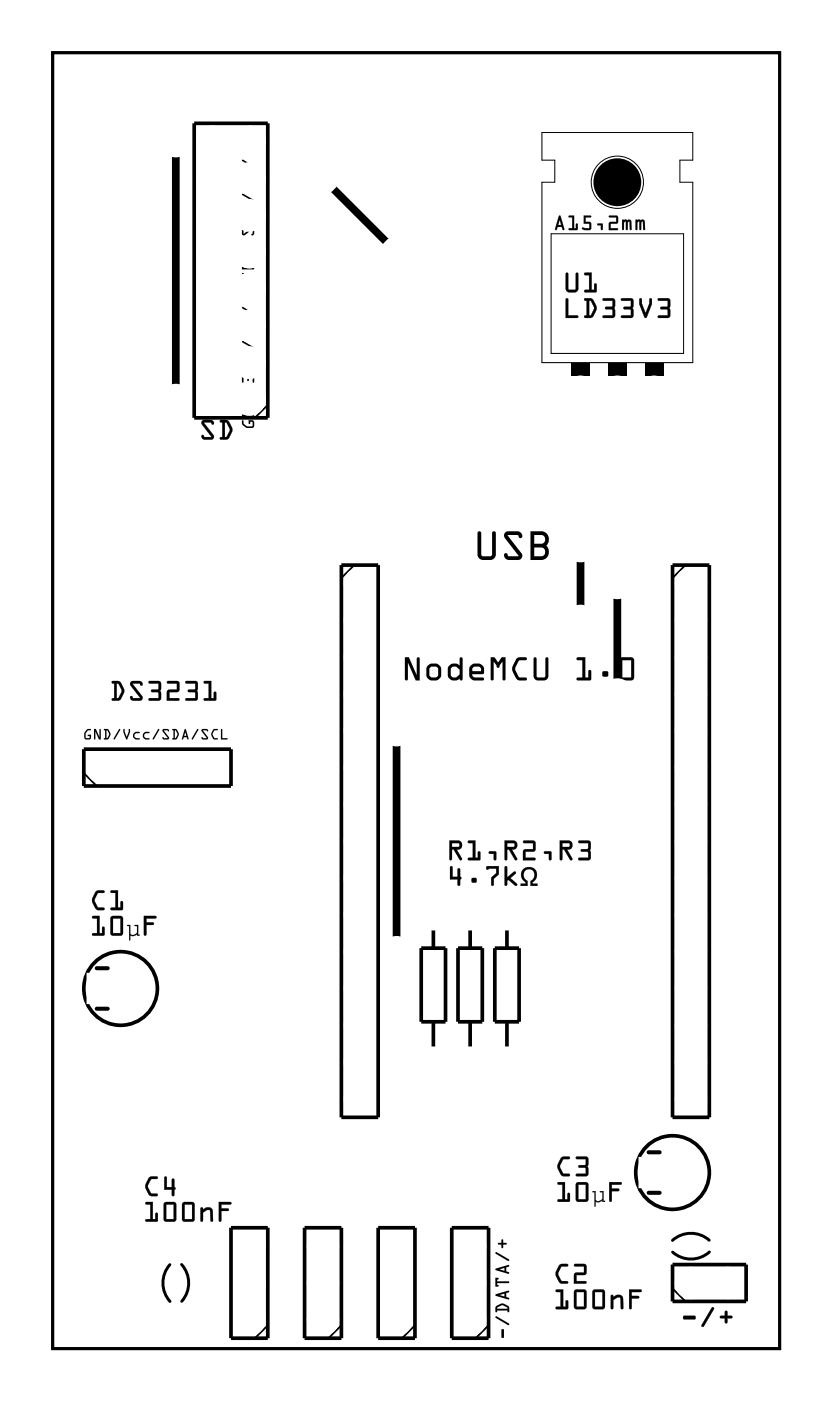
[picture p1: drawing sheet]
<svg xmlns="http://www.w3.org/2000/svg" width="58mm" height="97mm" viewBox="0 0 58 97" stroke-linecap="round" stroke-linejoin="round" font-family="sans-serif">
<path d="M3.6 3.6h50.2v89.4h-50.2zM11.7 87.3a1.9 1.9 0 0 0 0 2.5M12.5 87.2a1.9 1.9 0 0 1 0 2.6M49 85.6a1.91 1.91 0 0 0-2.6 0M49 86.4a1.91 1.91 0 0 1-2.6 0" fill="none" stroke="#000" stroke-width=".2"/>
<g fill="#000">
<path d="M39.4 25h1.3v.9h-1.3zM42 25h1.3v.9h-1.3zM44.5 25h1.3v.9h-1.3zM36.1 60a.56 .56 0 0 1 .9 0 .56 .56 0 0 1-.2 .9v.1h.3v.1h-.5v-.3a.42 .42 0 0 0 .3-.7 .42 .42 0 0 0-.7 0 .42 .42 0 0 0 .2 .7v.3h-.5v-.1h.4l-.1-.2a.57 .57 0 0 1-.1-.8z"/>
<path d="M3.6 3.6h50.2v89.5h-50.2zM3.6 3.6v89.4h50.2v-89.4z"/>
<path d="M38.6 14.9h.1l.2 1-.1-.2h-.3l-.1 .2-.1-.1zM38.6 14.9l-.3 .9 .1 .1 .1-.2h.3l.1 .2-.2-1zM38.6 15.2l-.1 .3h.2zM38.6 15.1l.2 .4h-.3zM39.3 14.9h.3v.8h.2v-.2v-.1v.5l-.6-.1 .1-.1h.2v-.7h-.2zM39.3 14.9v.1h.2v.8h-.2l.5 .1v-.5v.1v.3h-.2v-.9zM40.3 14.9h.5v.1h-.4v.3l.4 .1v.3l-.1 .2-.5-.1v-.1h.5v-.3h-.4zM40.3 14.9v.5h.4v.4l-.4-.1a.11 .11 0 0 0-.1 .2 .11 .11 0 0 0 .2 0l.4-.1v-.4l-.4-.1v-.3l.4-.1zM41.2 15.4h.4v.5l-.1-.1v-.3h-.2zM41.2 15.4l.1 .1h.2v.3l.1 .1v-.5zM42 14.9h.5h.2l-.1 .5h-.4v.3h.4v.2h-.6l.1-.6h.4v-.3h-.4zM42 14.9l.1 .1h.4v.3l-.4 .1-.1 .5h.6v-.1h-.5v-.4h.5l.1-.4-.2-.1zM43 15.2h.3a.15 .15 0 0 1 .2-.1 .15 .15 0 0 1 .1 .2v.6l-.1-.1-.1-.5h-.1v.5l-.1 .1v-.6l-.1 .1v.4l-.1 .1zM43 15.2v.7l.1-.1v-.4l.1-.1v.6l.1-.1v-.5h.1l.1 .5 .1 .1v-.6a.15 .15 0 0 0-.1-.1 .15 .15 0 0 0-.2 0zM43.9 15.2h.3a.15 .15 0 0 1 .2-.1 .15 .15 0 0 1 .1 .2v.6l-.1-.1v-.5h-.1v.5l-.2 .1v-.6l-.1 .1v.4l-.1 .1zM43.9 15.2v.7l.1-.1v-.4l.1-.1 .1 .6 .1-.1v-.5h.1v.5l.1 .1v-.6a.15 .15 0 0 0-.1-.1 .15 .15 0 0 0-.2 0z"/>
<path d="M38.6 14.9h.1l.2 1-.1-.2h-.3l-.1 .1h-.1zM38.6 15.2l-.1 .3h.2zM39.3 14.9h.3v.8h.2v-.2v-.1v.5l-.6-.1h.1l.2-.1v-.7h-.2zM40.3 14.9h.5l-.4 .1v.3l.4 .1v.4l-.4 .1a.11 .11 0 0 1-.2 0 .11 .11 0 0 1 .1-.2h.4v-.3h-.4zM41.2 15.4h.4v.5l-.1-.1v-.3h-.2zM42 14.9h.5l.2 .1-.1 .4h-.4v.3l.4 .1v.1h-.6l.1-.6h.4v-.3h-.4zM43 15.2h.5l.1 .7-.1-.1-.1-.5h-.1v.6l-.1-.1v-.5l-.1 .1v.4l-.1 .1zM43.9 15.2h.6v.7l-.1-.1v-.5h-.1l-.1 .6-.1-.1v-.5l-.1 .1v.4l-.1 .1z"/>
<path d="M39.1 18.8l.1 .1v1l.1 .1 .4-.1v-1a.1 .1 0 0 1 .1-.1 .1 .1 0 0 1 .1 .1v1.1l-.1 .2h-.5l-.2-.1-.1-.2zM39.1 18.8v1.2l.1 .1h.6l.1-.2v-1l-.1-.1v.1l-.1 1-.4 .1-.1-.1v-1zM40.3 18.8h.6l-.1 1.2h.2v-.4a.1 .1 0 0 1 .1-.1 .1 .1 0 0 1 .1 .1v.6h-.8a.1 .1 0 0 1-.1-.1 .1 .1 0 0 1 .1-.1h.3v-1h-.3zM40.4 18.8v.2h.3v1h-.3l-.1 .1 .8 .1v-.6h-.1v.4h-.2v-1.2z"/>
<path d="M39.1 18.8l.1 .1v1l.1 .1 .4-.1v-1l.1-.1 .1 .1v1l-.1 .3h-.6l-.1-.2zM40.3 18.8h.5v1.2h.2v-.4h.1v.6l-.8-.1 .1-.1h.3v-1h-.3z"/>
<path d="M14 29h.6l.2 .2a.13 .13 0 0 1-.2 .1 .13 .13 0 0 1-.1-.1h-.4l.6 .8a.21 .21 0 0 1 .1 .2 .21 .21 0 0 1-.2 .1h-.6l-.1-.2a.13 .13 0 0 1 .1-.1 .13 .13 0 0 1 .1 .1h.5l-.7-.8zM14 29l-.1 .3 .7 .8-.5 .1-.1-.2-.1 .2 .2 .1h.5l.2-.2-.7-.9 .4-.1 .2 .2v-.2l-.2-.1zM15.2 29h.5l.4 .7-.3 .6h-.5a.1 .1 0 0 1-.1-.1 .1 .1 0 0 1 .1-.1v.1v-1.1h-.1zM15.2 29v.1h.2v1.1h-.2v.1h.5l.3-.5v-.3l-.3-.5zM15.5 29.1v1.1l.2-.1 .2-.4-.2-.5zM15.5 29.1l.2 .1 .2 .5-.3 .5h-.1z"/>
<path d="M14 29h.5l.3 .1-.1 .2-.1-.1h-.5l.7 .9-.2 .2h-.5l-.2-.1 .1-.2 .1 .2 .5-.1-.7-.8zM15.2 29h.5a.8 .8 0 0 1 .1 1.2l-.1 .1h-.5v-.1h.1v-1.1h-.1zM15.5 29.1v1.1h.1l.3-.5-.2-.5z"/>
<path d="M16.7 29h.1v.3l.3 .1h.3v-.3h-.1v.1h-.1v-.2h.3v.4l-.1 .1a.53 .53 0 0 1-.7-.5zM16.7 28.2h.8v.2l-.6 .2h.6v.1h-.8v-.1l.7-.3h-.6zM16.8 27.6a.5 .5 0 0 1 .7 0v.4l-.1-.1h-.6l-.1 .1zM16.8 27.7v.1h.6l-.3-.3zM16.7 26.7l.8 .5-.8-.5zM16.7 25.9h.8v.5h-.1v-.4h-.2l-.1 .3v-.3h-.3v.3l-.1 .1zM16.7 25.1h.3l.5 .2v.1l-.5 .2h-.3v-.1l.6-.1-.6-.2zM16.7 24.3h.8v.5h-.1v-.4h-.2l-.1 .3v-.3h-.3v.4h-.1zM16.7 23.5l.8 .5-.8-.4zM16.7 22.8h.1v.3h.3v-.3l.4-.1v.4a.09 .09 0 0 1 0 .1 .09 .09 0 0 1-.1 0v-.4h-.2v.4h-.5zM16.7 22h.3l.5 .2v.1l-.5 .2h-.3v-.1l.6-.2-.6-.1zM16.7 21.2l.8 .5-.8-.4zM16.7 20.4h.1v.3l.3 .1 .3-.1v-.3h.1a.39 .39 0 0 1-.4 .5l-.4-.2zM16.7 19.7l.2-.1-.1 .2v.2l.7-.4v.5h-.1v-.1v-.3l-.6 .4-.1-.1zM16.7 18.8l.8 .5-.8-.4zM16.7 18l.8 .1v.1h-.6l.2 .1-.2 .2h.6v.1h-.8v-.1l.2-.2-.2-.1zM16.7 17.4l.5-.1 .3 .1v.2l-.4 .2-.4-.2zM16.8 17.5l.3 .2 .3-.2-.3-.1zM16.7 16.5l.8 .5-.8-.4zM16.7 15.7h.2l-.1 .2v.2l.7-.4v.5h-.1v-.1v-.3l-.6 .4-.1-.1zM16.7 14.9l.1 .1v.2l.3 .2 .3-.2v-.2h.1a.39 .39 0 0 1-.4 .5l-.4-.2zM16.7 14.2l.4 .3 .4-.4v.1l-.3 .4h.3l-.8 .1v-.1h.3zM16.7 13.4l.8 .5-.8-.4zM16.7 12.6h.8v.1h-.6l.2 .1-.2 .2h.6v.1h-.8v-.1l.2-.2-.2-.1zM16.7 11.8h.1v.2h.6l.1-.2v.5h-.1v-.2h-.6l-.1 .2zM16.7 11l.8 .5-.8-.4zM16.7 10.2l.1 .1v.2l.3 .2 .3-.1v-.3h-.1v.2h-.1v-.3l.3 .1v.3l-.1 .2a.53 .53 0 0 1-.7-.5zM16.7 9.5h.8v.1l-.6 .3h.6v.1h-.8v-.2l.7-.2h-.6zM16.8 8.8a.5 .5 0 0 1 .7 0v.4l-.1-.1h-.6l-.1 .1zM16.8 8.9v.1h.6l-.3-.2z"/>
<path d="M16.7 29h.1v.2l.2 .2h.4v-.3h-.1l-.1 .2v-.3h.2l.1 .1v.3l-.1 .1h-.4l-.3-.2zM16.7 29l.1 .3a.56 .56 0 0 0 .7 .1v-.3l-.1-.1h-.2v.3l.1-.2h.1v.3h-.4l-.2-.2v-.2zM16.7 28.2h.8v.2l-.6 .2h.6v.1h-.8v-.1l.7-.3h-.6zM16.7 28.2l.1 .1h.6l-.7 .3v.1h.8v-.1h-.6l.6-.2v-.2zM16.8 27.6l.3-.2 .1 .1 .3 .1v.3v.1l-.1-.1h-.6l-.1 .1zM16.8 27.6l-.1 .4 .1-.1h.6l.1 .1v-.1v-.3l-.3-.1-.1-.1zM16.8 27.7v.1h.6l-.3-.3zM16.8 27.7l.3-.2 .3 .3h-.6zM16.7 26.7l.8 .5-.8-.5zM16.7 26.7l.8 .5zM16.7 25.9h.8v.5h-.1v-.4h-.2l-.1 .3v-.3h-.3v.3l-.1 .1zM16.7 25.9v.5l.1-.1v-.3h.3v.3l.1-.3h.2v.4h.1v-.5zM16.7 25.1h.3l.5 .2v.1l-.5 .2h-.3v-.1l.6-.1-.6-.2zM16.7 25.1v.1l.6 .2-.6 .1v.1h.3l.5-.2v-.1l-.5-.2zM16.7 24.3h.8v.5h-.1v-.4h-.2l-.1 .3v-.3h-.3v.4h-.1zM16.7 24.3v.5h.1v-.4h.3v.3l.1-.3h.2v.4h.1v-.5zM16.7 23.5l.8 .5-.8-.4zM16.7 23.5v.1l.8 .4zM16.7 22.8h.1v.3h.3v-.3l.4-.1v.1v.4h-.1v-.4h-.2v.4h-.5zM16.7 22.8v.4h.5v-.4h.2v.4a.09 .09 0 0 0 .1 0 .09 .09 0 0 0 0-.1v-.4l-.4 .1v.3h-.3v-.3zM16.7 22h.3l.5 .2v.1l-.5 .2h-.3v-.1l.6-.2-.6-.1zM16.7 22v.1l.6 .1-.6 .2v.1h.3l.5-.2v-.1l-.5-.2zM16.7 21.2l.8 .5-.8-.4zM16.7 21.2v.1l.8 .4zM16.7 20.4h.1v.3l.3 .1 .3-.1v-.3h.1v.3l-.4 .2-.4-.2zM16.7 20.4l.1 .4 .4 .1a.37 .37 0 0 0 .3-.5h-.1v.3l-.3 .1-.3-.1v-.3zM16.7 19.7l.2-.1-.1 .2v.2l.7-.4v.5h-.2l.1-.1v-.3l-.6 .4-.1-.1zM16.7 19.7v.3l.1 .1 .6-.4v.3v.1h.1v-.5l-.7 .4v-.2l.1-.2zM16.7 18.8l.8 .5-.8-.4zM16.7 18.8v.1l.8 .4zM16.7 18l.8 .1v.1h-.6l.2 .1-.2 .2h.6v.1h-.8v-.1l.2-.2-.2-.1zM16.7 18v.2l.2 .1-.2 .2v.1h.8v-.1h-.6l.2-.2-.3-.1h.7v-.1zM16.7 17.4l.5-.1 .3 .1v.2l-.4 .2-.4-.2zM16.7 17.4v.2l.4 .2 .4-.2v-.2l-.3-.1zM16.8 17.5l.3 .2 .3-.2-.3-.1zM16.8 17.5l.3-.1 .3 .1-.3 .2zM16.7 16.5l.8 .5-.8-.4zM16.7 16.5v.1l.8 .4zM16.7 15.7h.2l-.1 .2v.2l.7-.4v.5h-.2l.1-.1v-.3l-.6 .4-.1-.1zM16.7 15.7v.4l.1 .1 .6-.4v.3v.1h.1v-.5l-.7 .4v-.2l.1-.2zM16.7 14.9l.1 .1v.2l.3 .2 .3-.2v-.2l.1-.1v.3l-.4 .3-.4-.2zM16.7 14.9l.1 .4 .4 .2a.37 .37 0 0 0 .3-.5h-.1v.2l-.3 .2-.3-.2v-.2zM16.7 14.2l.4 .3 .4-.4v.1l-.3 .4h.3l-.8 .1v-.1h.3zM16.7 14.2l.3 .4h-.3v.1l.8-.1h-.3l.3-.4v-.1l-.4 .4zM16.7 13.4l.8 .5-.8-.4zM16.7 13.4v.1l.8 .4zM16.7 12.6h.8v.1h-.6l.2 .1-.2 .2h.6v.1h-.8v-.1l.2-.2-.2-.1zM16.7 12.6v.1l.2 .1-.2 .2v.1h.8v-.1h-.6l.2-.2-.3-.1h.7v-.1zM16.7 11.8h.1v.2h.6l.1-.2v.5h-.1v-.2h-.6l-.1 .2zM16.7 11.8v.5l.1-.2h.6v.2h.1v-.5l-.1 .2h-.6v-.2zM16.7 11l.8 .5-.8-.4zM16.7 11v.1l.8 .4zM16.7 10.2h.1v.3l.2 .1 .4 .1v-.3l-.1-.1-.1 .2v-.3h.2l.1 .1v.4l-.1 .1h-.4l-.3-.3zM16.7 10.2l.1 .4a.56 .56 0 0 0 .7 .1v-.4l-.1-.1h-.2v.3l.1-.2 .1 .1v.3l-.4-.1-.2-.1v-.2zM16.7 9.5l.8-.1v.2l-.6 .3h.6v.1h-.8v-.2l.7-.2h-.6zM16.7 9.5l.1 .1h.6l-.7 .2v.2h.8v-.1h-.6l.6-.3v-.1zM16.8 8.8l.3-.1h.1l.3 .2v.3l-.1-.1h-.6l-.1 .1zM16.8 8.8l-.1 .4 .1-.1h.6l.1 .1v-.3l-.3-.2h-.1zM16.8 8.9v.1h.6l-.3-.2zM16.8 8.9l.3-.1 .3 .2h-.6z"/>
<path d="M33 36.7h.2v1.6l.1 .1h.5l.2-.1v-1.5a.13 .13 0 0 1 .1-.1 .13 .13 0 0 1 .1 .1v1.5a.39 .39 0 0 1-.4 .3h-.5a.39 .39 0 0 1-.3-.3zM33 36.7v1.6a.38 .38 0 0 0 .3 .3h.5a.39 .39 0 0 0 .4-.3v-1.5a.13 .13 0 0 0-.1-.1 .13 .13 0 0 0-.1 .1v1.5l-.2 .1h-.5l-.1-.1v-1.6zM34.9 36.7h.2h.6a.29 .29 0 0 1 .3 .1 .29 .29 0 0 1 0 .3h-.2l-.1-.2h-.6l1 1.4-.2 .3h-.8a.29 .29 0 0 1-.3-.1 .29 .29 0 0 1 .1-.3h.1l.1 .2 .7-.1-1-1.2v-.2zM34.9 36.7l-.1 .2 .1 .2 .9 1.2-.7 .1a.14 .14 0 0 0-.1-.2 .14 .14 0 0 0-.2 .1 .35 .35 0 0 0 .3 .3h.8l.1-.1v-.3l-1-1.2 .8-.1a.14 .14 0 0 0 .1 .2 .14 .14 0 0 0 .2-.1 .35 .35 0 0 0-.4-.3h-.6zM36.6 36.7h.8a.58 .58 0 0 1 .5 .3 .58 .58 0 0 1-.2 .6 .58 .58 0 0 1 .2 .6 .58 .58 0 0 1-.5 .4h-.8zM36.6 36.7v1.9h.8a.57 .57 0 0 0 .5-.4 .57 .57 0 0 0-.2-.6 .58 .58 0 0 0 .2-.6 .58 .58 0 0 0-.5-.3zM36.9 37.8v.6h.5a.31 .31 0 0 0 .2-.3 .31 .31 0 0 0-.2-.3zM36.9 37.8h.5a.31 .31 0 0 1 .2 .3 .31 .31 0 0 1-.2 .3h-.5zM36.9 36.9v.6h.5a.3 .3 0 0 0 .2-.3 .3 .3 0 0 0-.2-.3zM36.9 36.9h.5a.31 .31 0 0 1 .2 .3 .31 .31 0 0 1-.2 .3h-.5z"/>
<path d="M33 36.7h.2v1.6l.1 .1h.5l.2-.1v-1.5a.13 .13 0 0 1 .1-.1 .13 .13 0 0 1 .1 .1v1.5a.39 .39 0 0 1-.4 .3h-.5a.39 .39 0 0 1-.3-.3zM34.9 36.7h.2h.6a.29 .29 0 0 1 .3 .1 .29 .29 0 0 1 0 .3h-.2l-.1-.2h-.6l1 1.4-.2 .3h-.8a.29 .29 0 0 1-.3-.1 .29 .29 0 0 1 .1-.3h.1l.1 .2 .7-.1-.9-1.2-.1-.2zM36.6 36.7h.8a.57 .57 0 0 1 .5 .3 .57 .57 0 0 1-.2 .6 .57 .57 0 0 1 .2 .6 .57 .57 0 0 1-.5 .4h-.8zM36.9 37.8v.6h.5a.31 .31 0 0 0 .2-.3 .31 .31 0 0 0-.2-.3zM36.9 36.9v.6h.5a.31 .31 0 0 0 .2-.3 .31 .31 0 0 0-.2-.3z"/>
<path d="M39.1 20.6l.1 .1v1.1h.6a.1 .1 0 0 1 .1 0 .1 .1 0 0 1-.1 .1h-.8zM39.1 20.6v1.3h.8v-.1h-.7v-1.1zM40.3 20.6h.6l.3 .7-.3 .6h-.5a.1 .1 0 0 1-.1-.1 .1 .1 0 0 1 .1 0h.1v-1l-.2-.1zM40.4 20.6v.1h.1v1.1h-.1l-.1 .1h.5l.3-.5v-.3l-.2-.5zM40.7 20.8v1l.1-.1 .2-.4-.2-.5zM40.7 20.7l.1 .1 .2 .5-.3 .5zM41.6 20.6h.7l.2 .2-.1 .5 .1 .5-.2 .1h-.6a.1 .1 0 0 1-.1-.1 .1 .1 0 0 1 .1 0h.6v-.4h-.4a.1 .1 0 0 1-.1-.1 .1 .1 0 0 1 .1-.1l.4-.1v-.3h-.7zM41.6 20.6v.1h.7v.4l-.5 .1v.1l.5 .1v.4h-.6l-.1 .1h.7l.2-.1-.1-.5v-.6l-.1-.1zM42.9 20.6h.7l.1 .2v.5v.5l-.1 .1h-.7a.1 .1 0 0 1 0-.1h.7l-.1-.4h-.4a.1 .1 0 0 1-.1-.1 .1 .1 0 0 1 .1-.1l.4-.1 .1-.3h-.7zM42.9 20.6v.1h.7l-.1 .4-.4 .1-.1 .1h.1l.4 .1 .1 .4h-.7v.1h.7l.1-.1-.1-.5 .1-.6-.1-.1zM44.1 20.6h.2v.3l.3 .7 .2-.7v-.2a.1 .1 0 0 1 .1-.1 .1 .1 0 0 1 .1 .1v.3l-.4 .9-.5-.9zM44.2 20.6l-.1 .4 .4 .9h.1l.4-.9v-.4h-.2v.3l-.2 .7-.3-.7v-.3zM45.4 20.6h.7l.2 .2-.1 .5 .1 .5-.2 .1h-.6a.1 .1 0 0 1-.1-.1 .1 .1 0 0 1 .1 0h.6v-.4h-.4a.1 .1 0 0 1-.1-.1 .1 .1 0 0 1 .1-.1l.4-.1v-.3h-.6zM45.4 20.6l.1 .1h.6v.4l-.5 .1v.1l.5 .1v.4h-.6l-.1 .1h.8l.1-.1-.1-.5v-.6l-.1-.1z"/>
<path d="M39.1 20.6l.1 .1v1.1h.7v.1h-.8zM40.3 20.6h.6a.8 .8 0 0 1 .1 1.2l-.2 .1h-.5v-.1h.2v-1l-.2-.1zM40.7 20.8v1l.3-.5-.2-.5zM41.6 20.6h.7l.1 .1v.6l.1 .5-.2 .1h-.7l.1-.1h.6v-.4l-.5-.1v-.1l.5-.1v-.3l-.7-.1zM42.9 20.6h.7l.1 .1v.6v.5l-.1 .1h-.7v-.1h.7l-.1-.4-.4-.1h-.1l.1-.1 .4-.1 .1-.3-.7-.1zM44.2 20.6h.1v.3l.3 .7 .2-.7v-.3h.2v.4l-.4 .9h-.1l-.4-.9zM45.4 20.6h.7l.2 .1-.1 .6 .1 .5-.1 .1h-.8l.1-.1h.6v-.4l-.5-.1v-.1l.5-.1v-.3l-.6-.1z"/>
<path d="M6 50.3h.3l-.2 .1-.2 .2 .1 .3h.2v-.1l-.1-.1h.2l-.1 .3h-.3l-.1-.1v-.3zM6 50.3l-.2 .3v.3l.4 .1 .1-.3h-.2l.1 .1v.1h-.2l-.1-.3 .2-.2 .2-.1zM6.5 50.3h.1l.3 .6v-.6h.1v.7h-.2l-.2-.5v.5h-.1zM6.5 50.3v.7h.1v-.5l.2 .5h.2v-.7h-.1v.6l-.3-.6zM7.2 50.3h.3l.1 .3-.2 .4h-.2l.1-.1v-.5zM7.2 50.3l.1 .1v.5l-.1 .1h.2l.2-.2v-.2l-.1-.3zM7.4 50.4v.5l.1-.2zM7.4 50.4l.1 .3-.1 .2zM8.2 50.3l.1 .1-.4 .6zM8.2 50.3l-.3 .7 .4-.6zM8.5 50.3h.1l.1 .5 .2-.5h.1l-.2 .7-.3-.5zM8.5 50.3v.2l.3 .5 .2-.7h-.1l-.2 .5-.1-.5zM9.2 50.6l.2-.1h.2v.1h-.2l-.1 .1v.1l.3 .1v.1h-.2l-.2-.1zM9.2 50.6v.3l.2 .1h.2l-.3-.2 .1-.2h.2v-.1h-.2zM9.9 50.6l.2-.1h.2v.1h-.2l-.1 .1v.1l.3 .1v.1h-.3l-.1-.1zM9.9 50.6v.3l.1 .1h.3l-.3-.2 .1-.2h.2v-.1h-.2zM10.9 50.3l.1 .1-.4 .6zM10.9 50.3l-.3 .7 .4-.6zM11.2 50.3h.3l.2 .1-.1 .1v-.1h-.3l.4 .5-.1 .1-.4-.1 .1-.1v.1h.3l-.4-.4zM11.2 50.3v.2l.4 .4h-.3h-.1l.4 .1 .1-.1-.4-.5h.3v.1l.1-.1-.2-.1zM11.9 50.3h.3l.1 .3-.2 .4h-.2l.1-.1v-.5zM11.9 50.3l.1 .1v.5l-.1 .1h.2l.2-.2v-.2l-.1-.3zM12.1 50.4v.5l.2-.2zM12.1 50.4l.2 .3-.2 .2zM12.8 50.3l.2 .7-.1-.1h-.2l-.1 .1zM12.8 50.3l-.2 .7 .1-.1h.2l.1 .1-.2-.7zM12.8 50.5l-.1 .3h.2zM12.8 50.5l.1 .3h-.2zM13.6 50.3l.1 .1-.4 .6zM13.6 50.3l-.3 .7 .4-.6zM13.9 50.3h.3l.2 .1-.1 .1v-.1h-.3l.4 .5-.1 .1-.4-.1 .1-.1v.1h.3l-.4-.4zM13.9 50.3v.2l.4 .4h-.3h-.1l.4 .1 .1-.1-.4-.5h.3v.1l.1-.1-.2-.1zM14.7 50.3h.3l-.2 .1-.1 .3 .1 .2h.2v.1h-.3l-.1-.2zM14.7 50.3l-.1 .4a.32 .32 0 0 0 .4 .3v-.1h-.2l-.1-.2 .1-.3 .2-.1zM15.3 50.3v.6h.4v.1h-.4zM15.3 50.3v.7h.4v-.1h-.4v-.6z"/>
<path d="M6 50.3h.3l-.2 .1-.2 .2 .1 .3h.2v-.1l-.1-.1h.2l-.1 .3-.4-.1v-.3zM6.5 50.3h.1l.3 .6v-.6h.1v.7h-.2l-.2-.5v.5h-.1zM7.2 50.3h.3a.43 .43 0 0 1 0 .6l-.3 .1 .1-.1v-.5zM7.4 50.4v.5l.1-.2zM8.2 50.3l.1 .1-.4 .6zM8.5 50.3h.1l.1 .5 .2-.5h.1l-.2 .7-.3-.5zM9.2 50.6l.2-.1h.2l-.3 .2 .1 .2 .2 .1h-.2a.26 .26 0 0 1-.2-.4zM9.9 50.6l.2-.1h.2l-.3 .2 .1 .2 .2 .1h-.2a.26 .26 0 0 1-.2-.4zM10.9 50.3l.1 .1-.4 .6zM11.2 50.3h.3l.2 .1-.1 .1v-.1h-.3l.4 .5-.1 .1-.4-.1 .1-.1v.1h.3l-.4-.4zM11.9 50.3h.3a.43 .43 0 0 1 0 .6l-.3 .1 .1-.1v-.5zM12.1 50.4v.5l.2-.2zM12.8 50.3l.2 .7-.1-.1h-.2l-.1 .1zM12.8 50.5l-.1 .3h.2zM13.6 50.3l.1 .1-.4 .6zM13.9 50.3h.3l.2 .1-.1 .1v-.1h-.3l.4 .5-.1 .1-.4-.1 .1-.1v.1h.3l-.4-.4zM14.7 50.3h.3l-.2 .1-.1 .3 .1 .2h.2v.1a.33 .33 0 0 1-.4-.3zM15.3 50.3v.6h.4v.1h-.4z"/>
<path d="M7.7 47h.6l.3 .7-.3 .6-.5 .1a.1 .1 0 0 1-.1-.1 .1 .1 0 0 1 .1-.1h.1v-1l-.2-.1zM7.7 47v.1l.2 .1v1h-.1l-.1 .1h.5l.3-.5v-.3l-.2-.5zM8.1 47.2v1l.1-.1 .2-.4-.2-.5zM8.1 47.2h.1l.2 .5-.3 .5zM9 47h.7l.2 .2a.13 .13 0 0 1-.2 .1 .13 .13 0 0 1-.1-.1h-.4l.6 .8a.21 .21 0 0 1 0 .2 .21 .21 0 0 1-.1 .2l-.6-.1-.1-.2a.13 .13 0 0 1 .1-.1 .13 .13 0 0 1 .1 .2l.5-.1-.7-.8zM9 47v.3l.7 .8-.5 .1-.1-.2-.1 .2 .2 .1h.5l.1-.2-.7-.9h.5l.2 .1v-.2l-.2-.1zM10.3 47h.6l.2 .2-.1 .5 .1 .5-.2 .2h-.6a.1 .1 0 0 1-.1-.1 .1 .1 0 0 1 .1-.1h.6v-.4h-.4a.1 .1 0 0 1-.1-.1 .1 .1 0 0 1 .1-.1l.4-.1v-.3h-.6zM10.3 47v.1l.7 .1-.1 .4h-.4l-.1 .1h.1l.4 .1 .1 .4h-.7v.1h.7l.1-.1-.1-.5 .1-.6-.2-.1zM11.5 47h.7l.2 .1-.1 .6-.6 .1v.4h.6a.1 .1 0 0 1 .1 .1 .1 .1 0 0 1-.1 .1h-.8l.1-.8h.6v-.4h-.6zM11.6 47v.1l.6 .1v.4h-.6l-.1 .7h.8v-.1h-.6v-.5h.6l.1-.6-.2-.1zM12.8 47h.7l.2 .2-.1 .5 .1 .5-.2 .2h-.6a.1 .1 0 0 1-.1-.1 .1 .1 0 0 1 .1-.1h.6l-.1-.4h-.4a.1 .1 0 0 1 0-.1 .1 .1 0 0 1 0-.1l.5-.1v-.3h-.7zM12.8 47v.1l.7 .1v.4h-.5v.1l.5 .1v.4h-.6l-.1 .1h.7l.2-.1-.1-.5v-.6l-.1-.1zM14.1 47h.5v1.2h.2l-.1-.4a.1 .1 0 0 1 .1-.1 .1 .1 0 0 1 .1 .1v.5l-.8 .1a.1 .1 0 0 1 0-.1 .1 .1 0 0 1 0-.1h.3v-1h-.3zM14.1 47v.1l.3 .1v1h-.3v.1h.8v-.6l-.1 .1v.4h-.2v-1.2z"/>
<path d="M7.7 47h.6a.8 .8 0 0 1 .1 1.2l-.2 .1h-.5v-.1h.2v-1l-.2-.1zM8.1 47.2v1l.3-.5-.2-.5zM9 47h.6l.2 .1v.2l-.2-.1h-.4l.6 .9-.1 .2h-.5l-.2-.1 .1-.2 .1 .2 .5-.1-.7-.8zM10.3 47h.6l.2 .1-.1 .6 .1 .5-.1 .1h-.7v-.1h.6v-.4l-.4-.1h-.1l.1-.1 .4-.1v-.3h-.6zM11.5 47h.7l.2 .1-.1 .6-.6 .1v.4h.6v.1h-.8l.1-.7h.6v-.4h-.6zM12.8 47h.7l.1 .1v.6l.1 .5-.2 .1h-.7l.1-.1h.6v-.4l-.5-.1v-.1l.5-.1v-.3h-.7zM14.1 47h.5v1.2h.2v-.4l.1-.1v.6h-.8v-.1h.3v-1h-.3z"/>
<path d="M28 45.3h.2l.6 1.3v-1.2a.1 .1 0 0 1 .1-.1 .1 .1 0 0 1 .1 .1v1.6h-.3l-.5-1.3v1.1a.11 .11 0 0 1-.1 .2 .11 .11 0 0 1-.1-.2zM28 45.3v1.5a.1 .1 0 0 0 .1 .1 .1 .1 0 0 0 .1-.1v-1.1l.5 1.2h.3v-1.5a.1 .1 0 0 0-.1-.1 .1 .1 0 0 0-.1 .1v1.2l-.6-1.3zM29.5 45.9l.3-.1h.3l.2 .1 .2 .3v.4l-.2 .2-.5 .2-.3-.2-.1-.2v-.5zM29.5 45.9l-.1 .2v.5l.1 .2 .3 .1 .5-.1 .2-.2v-.4l-.2-.3-.2-.1h-.3zM29.7 46.1v.5l.1 .1h.3l.1-.1v-.5l-.1-.1zM29.7 46.1l.4-.1 .1 .1v.5l-.1 .1h-.3l-.1-.1zM31 45.9l.3-.1h.3l.1 .1v-.5a.1 .1 0 0 1 .1-.1 .1 .1 0 0 1 .1 .1v1.4a.11 .11 0 0 1-.1 .1 .11 .11 0 0 1-.1-.1l-.3 .2-.2-.1-.2-.1-.1-.2v-.5zM31 45.9l-.1 .2v.5l.1 .2 .3 .1 .4-.1a.11 .11 0 0 0 .1 .1 .11 .11 0 0 0 .1-.1v-1.4a.1 .1 0 0 0-.1-.1 .1 .1 0 0 0-.1 .1v.5l-.1-.1h-.3zM31.2 46.1l-.1 .5 .2 .1h.2l.2-.2v-.3l-.2-.2zM31.2 46.1l.3-.1 .2 .2v.3l-.2 .2h-.2l-.2-.1zM32.5 45.9l.3-.1h.3l.2 .1 .1 .3v.3h-.8l.1 .2h.6a.1 .1 0 0 1 .1 .1 .11 .11 0 0 1-.1 .2l-.6-.1-.2-.1-.1-.2v-.5zM32.5 45.9l-.1 .2v.5l.1 .2 .2 .1h.6a.1 .1 0 0 0 .1-.1 .1 .1 0 0 0-.1-.1h-.6l-.1-.1v-.1h.8v-.3l-.1-.3-.2-.1h-.3zM32.6 46.1v.2h.6v-.2l-.1-.1h-.4zM32.6 46.1l.1-.1h.4l.1 .1v.2h-.6zM33.9 45.3h.2l.3 .4 .2-.4h.3v1.5a.11 .11 0 0 1-.1 .2 .11 .11 0 0 1-.1-.2v-1.2l-.2 .3a.11 .11 0 0 1-.1 .2 .11 .11 0 0 1-.1-.2l-.2-.3v1.2a.11 .11 0 0 1-.1 .2 .11 .11 0 0 1-.1-.2zM33.9 45.3v1.5a.1 .1 0 0 0 .1 .1 .1 .1 0 0 0 .1-.1v-1.2l.2 .3a.11 .11 0 0 0 .1 .2 .11 .11 0 0 0 .1-.2l.2-.3v1.2a.1 .1 0 0 0 .1 .1 .1 .1 0 0 0 .1-.1v-1.5h-.3l-.2 .4-.3-.4zM35.7 45.4h.1l.5-.1a.1 .1 0 0 1 .1 .1 .11 .11 0 0 1-.1 .2h-.5l-.2 .5 .2 .6h.5a.1 .1 0 0 1 .1 .1 .11 .11 0 0 1-.1 .2l-.6-.1-.3-.5v-.4zM35.7 45.4l-.3 .5a.94 .94 0 0 0 .5 1h.4a.1 .1 0 0 0 .1-.1 .1 .1 0 0 0-.1-.1h-.5l-.2-.6 .2-.5h.5a.11 .11 0 0 0 .1-.2 .1 .1 0 0 0-.1-.1l-.5 .1zM36.9 45.4h.1v1.2l.1 .1h.5v-1.3a.11 .11 0 0 1 .2-.1 .1 .1 0 0 1 .1 .1v1.2a.32 .32 0 0 1-.4 .4h-.4a.31 .31 0 0 1-.3-.4zM36.9 45.4l-.1 1.2 .1 .3h.2h.6l.1-.1 .1-1.4a.1 .1 0 0 0-.1-.1 .11 .11 0 0 0-.2 .1v1.3h-.5l-.1-.1v-1.2zM39.8 45.4l.6-.1v1.4h.2v-.4a.1 .1 0 0 1 .1-.1 .1 .1 0 0 1 .1 .1v.6l-.9 .1a.11 .11 0 0 1-.1-.2 .1 .1 0 0 1 .1-.1h.3v-1.1l-.3-.1zM39.8 45.4l.1 .1 .3 .1v1.1h-.3a.1 .1 0 0 0-.1 .1 .1 .1 0 0 0 .1 .1h.9v-.6a.1 .1 0 0 0-.1-.1 .1 .1 0 0 0-.1 .1v.4h-.2v-1.4zM41.6 46.3h.4v.4h-.4zM41.6 46.3v.4h.4v-.4zM42.8 45.4l.8-.1 .2 .2v1.2l-.2 .2-.6 .1-.2-.2zM42.8 45.4v1.4l.2 .1h.6l.2-.2v-1.2l-.2-.2zM43 45.6v1.1h.6v-1.1zM43 45.6h.6v1.1h-.6z"/>
<path d="M28 45.3h.2l.6 1.3v-1.2a.1 .1 0 0 1 .1-.1 .1 .1 0 0 1 .1 .1v1.5h-.3l-.5-1.2v1.1a.1 .1 0 0 1-.1 .1 .1 .1 0 0 1-.1-.1zM29.5 45.9l.3-.1h.3l.2 .1 .2 .3v.4l-.2 .2-.5 .1-.3-.1-.1-.2v-.5zM29.7 46.1v.5l.1 .1h.3l.1-.1v-.5l-.1-.1zM31 45.9l.3-.1h.3l.1 .1v-.5a.1 .1 0 0 1 .1-.1 .1 .1 0 0 1 .1 .1v1.4a.11 .11 0 0 1-.1 .1 .11 .11 0 0 1-.1-.1l-.3 .1h-.2l-.2-.1-.1-.2v-.5zM31.2 46.1l-.1 .5 .2 .1h.2l.2-.2v-.3l-.2-.2zM32.5 45.9l.3-.1h.3l.2 .1 .1 .3v.3h-.8v.1l.1 .1h.6a.1 .1 0 0 1 .1 .1 .1 .1 0 0 1-.1 .1h-.6l-.2-.1-.1-.2v-.5zM32.6 46.1v.2h.6v-.2l-.1-.1h-.4zM33.9 45.3h.2l.3 .4 .2-.4h.3v1.5a.1 .1 0 0 1-.1 .1 .1 .1 0 0 1-.1-.1v-1.2l-.2 .3a.11 .11 0 0 1-.1 .2 .11 .11 0 0 1-.1-.2l-.2-.3v1.2a.1 .1 0 0 1-.1 .1 .1 .1 0 0 1-.1-.1zM35.7 45.4h.1l.5-.1a.1 .1 0 0 1 .1 .1 .11 .11 0 0 1-.1 .2h-.5l-.2 .5 .2 .6h.5a.1 .1 0 0 1 .1 .1 .1 .1 0 0 1-.1 .1h-.4a.94 .94 0 0 1-.5-1zM36.9 45.4h.1v1.2l.1 .1h.5v-1.3a.11 .11 0 0 1 .2-.1 .1 .1 0 0 1 .1 .1v1.2a.31 .31 0 0 1-.4 .3h-.4a.31 .31 0 0 1-.3-.3zM39.8 45.4l.6-.1v1.4h.2v-.4a.1 .1 0 0 1 .1-.1 .1 .1 0 0 1 .1 .1v.6h-.9a.1 .1 0 0 1-.1-.1 .1 .1 0 0 1 .1-.1h.3v-1.1l-.3-.1zM41.6 46.3h.4v.4h-.4zM42.8 45.4l.8-.1 .2 .2v1.2l-.2 .2h-.6l-.2-.1zM43 45.6v1.1h.6v-1.1z"/>
<path d="M31 58h.6a.32 .32 0 0 1 .3 .4 .32 .32 0 0 1-.4 .2l.4 .6a.1 .1 0 0 1 0 .2 .11 .11 0 0 1-.2-.1l-.4-.7h-.1v.7a.1 .1 0 0 1-.1 .1 .1 .1 0 0 1-.1-.1zM31 58l.1 1.3h.1v-.7h.1l.4 .7h.2l-.4-.7a.31 .31 0 0 0 .4-.2 .31 .31 0 0 0-.3-.4zM31.2 58.2v.2h.5v-.2zM31.2 58.2h.5v.2h-.5zM32.3 58h.5v1.2h.2v-.4a.1 .1 0 0 1 .1-.1 .1 .1 0 0 1 .1 .1l-.1 .5-.7 .1a.1 .1 0 0 1-.1-.1 .1 .1 0 0 1 .1-.1h.2v-1h-.3zM32.3 58l.1 .2h.2v1h-.2l-.1 .1h.8v-.6l-.1 .1v.4h-.2v-1.2zM33.8 58.8h.4l.1 .5a.1 .1 0 0 1-.1 .1 .1 .1 0 0 1-.1-.1v-.4h-.3zM33.8 58.8v.1h.3v.4h.1v-.5zM34.8 58h.6a.32 .32 0 0 1 .3 .4 .32 .32 0 0 1-.4 .2l.4 .6a.1 .1 0 0 1 0 .2 .11 .11 0 0 1-.2-.1l-.4-.7h-.1v.7a.1 .1 0 0 1-.1 .1 .1 .1 0 0 1-.1-.1zM34.8 58l.1 1.3h.1v-.7h.1l.4 .7h.2l-.4-.7a.31 .31 0 0 0 .4-.2 .31 .31 0 0 0-.3-.4zM35 58.2v.2h.5v-.2zM35 58.2h.5v.2h-.5zM36.1 58h.7l.2 .1-.1 .6-.6 .1v.4h.6a.1 .1 0 0 1 .1 .1 .1 .1 0 0 1-.1 .1h-.8v-.8h.7v-.4h-.6zM36.1 58l.1 .2h.6v.4h-.6l-.1 .8 .8-.1v-.1h-.6v-.4l.6-.1 .1-.6-.2-.1zM37.6 58.8h.4l.1 .5a.1 .1 0 0 1-.1 .1 .1 .1 0 0 1-.1-.1v-.4h-.3zM37.6 58.8v.1h.3v.4h.1v-.5zM38.6 58h.6a.32 .32 0 0 1 .3 .4 .32 .32 0 0 1-.4 .2l.4 .6a.1 .1 0 0 1 0 .2 .11 .11 0 0 1-.2-.1l-.4-.7h-.1v.7a.1 .1 0 0 1-.1 .1 .1 .1 0 0 1-.1-.1zM38.6 58l.1 1.3h.1v-.7h.1l.4 .7h.2l-.4-.7a.31 .31 0 0 0 .4-.2 .31 .31 0 0 0-.3-.4zM38.8 58.2v.2h.5v-.2zM38.8 58.2h.5v.2h-.5zM39.9 58h.7l.2 .2-.1 .5 .1 .5-.2 .2h-.6a.1 .1 0 0 1-.1-.1 .1 .1 0 0 1 .1-.1h.6v-.4h-.4a.1 .1 0 0 1-.1-.1 .1 .1 0 0 1 .1-.1h.4v-.4h-.6zM39.9 58l.1 .2h.6v.4h-.5v.1l.5 .1v.4h-.6l-.1 .1h.8l.1-.1-.1-.5 .1-.6-.2-.1z"/>
<path d="M31 58h.6a.31 .31 0 0 1 .3 .4 .31 .31 0 0 1-.4 .2l.4 .7h-.1l-.5-.7h-.1v.7h-.1zM31.2 58.2v.2h.5v-.2zM32.3 58h.5v1.2h.2v-.4l.1-.1v.6h-.8v-.1h.3v-1h-.3zM33.8 58.8h.4v.5h-.1v-.4h-.3zM34.8 58h.6a.31 .31 0 0 1 .3 .4 .31 .31 0 0 1-.4 .2l.4 .7h-.1l-.5-.7h-.1v.7h-.1zM35 58.2v.2h.5v-.2zM36.1 58h.7l.2 .1-.1 .6-.6 .1v.4h.6v.1l-.8 .1 .1-.8h.6v-.4h-.6zM37.6 58.8h.4v.5h-.1v-.4h-.3zM38.6 58h.6a.31 .31 0 0 1 .3 .4 .31 .31 0 0 1-.4 .2l.4 .7h-.1l-.5-.7h-.1v.7h-.1zM38.8 58.2v.2h.5v-.2zM39.9 58h.7l.2 .1-.1 .6 .1 .5-.1 .1h-.8l.1-.1h.6v-.4h-.5v-.1v-.1h.5v-.4h-.6z"/>
<path d="M6.6 61.5l.5-.1a.1 .1 0 0 1 .1 .1 .1 .1 0 0 1-.1 .1h-.3l-.3 .5 .3 .5h.3a.1 .1 0 0 1 .1 .1 .1 .1 0 0 1-.1 .1h-.4l-.3-.5v-.3zM6.6 61.5l-.2 .4a.83 .83 0 0 0 .3 .9h.4l.1-.1v-.1h-.4l-.3-.4v-.2l.3-.4h.4v-.1v-.1h-.4zM7.6 61.5l.6-.1-.1 1.2h.2v-.3a.1 .1 0 0 1 .1-.1 .1 .1 0 0 1 .1 .1v.5h-.8a.1 .1 0 0 1-.1-.1 .1 .1 0 0 1 .1-.1h.3v-1h-.3zM7.7 61.5v.1h.3v1h-.3l-.1 .1 .8 .1v-.6h-.1v.4h-.2v-1.2z"/>
<path d="M6.4 63.2h.5v1.2h.1v-.4a.1 .1 0 0 1 .1-.1 .1 .1 0 0 1 .1 .1v.5l-.8 .1a.1 .1 0 0 1-.1-.1 .1 .1 0 0 1 .1-.1h.3v-1h-.3zM6.4 63.2v.2h.3v1h-.3v.1h.8v-.6l-.1 .1v.4h-.2v-1.2zM7.7 63.2h.6l.2 .1v1.1l-.1 .2h-.6l-.2-.1zM7.7 63.3l-.1 1.1 .2 .1h.6l.1-.1v-1.1l-.2-.1zM7.8 63.4v1h.5v-1zM7.8 63.4h.5v1h-.5zM8.8 63.8h.2v.6l.1 .1 .4-.1v-.5l-.2-.1h.2v.7h.1l-.1 .1v-.1a.36 .36 0 0 1-.5 0v.4l-.1-1zM8.8 63.8l.1 .1 .1 1v-.4a.35 .35 0 0 0 .5-.1v.2l.1-.1h-.1v-.7l-.2 .1h.2v.5l-.4 .1-.1-.1v-.6zM9.9 63.2h.8a.1 .1 0 0 1 .1 .1 .1 .1 0 0 1-.1 .1h-.6v.2h.4a.1 .1 0 0 1 .1 .1 .1 .1 0 0 1-.1 .1h-.4v.7a.1 .1 0 0 1-.1 .1 .1 .1 0 0 1-.1-.1zM9.9 63.2v1.3h.1h.1v-.7h.4l.1-.1-.1-.1h-.4v-.2h.6l.1-.1-.1-.1z"/>
<path d="M6.6 61.5l.2-.1 .4 .1v.1h-.4l-.3 .5 .3 .5h.4v.1l-.1 .1a.6 .6 0 0 1-.7-.6v-.3zM7.6 61.5l.5-.1v1.2h.2v-.4h.1v.6l-.8-.1 .1-.1h.3v-1h-.3z"/>
<path d="M6.4 63.2h.5v1.2h.1l.1-.4 .1-.1v.7l-.8-.1v-.1h.3v-1h-.3zM7.7 63.2h.6l.2 .1v1.1l-.1 .1-.6 .1-.2-.2zM7.8 63.4v1h.5v-1zM8.8 63.8h.2v.6l.1 .1 .4-.1v-.5l-.2-.1h.2v.7h.1l-.1 .1v-.1a.36 .36 0 0 1-.5 0v.4l-.1-1zM9.9 63.2h.8l.1 .1-.1 .1h-.6v.2h.4l.1 .1-.1 .1h-.4v.7l-.1 .1-.1-.1z"/>
<path d="M31.1 59.8h.1v.7h.4v-.5a.1 .1 0 0 1 .1-.1 .1 .1 0 0 1 .1 .1v.5a.09 .09 0 0 1 .1 .1 .09 .09 0 0 1-.1 .1v.3a.1 .1 0 0 1-.1 .1 .1 .1 0 0 1-.1-.1v-.3h-.5zM31.1 59.8v.9h.5v.4h.1l.1-.4v-.1v-.1l-.1-.5h-.1v.5h-.4v-.7zM32.6 60.6h.3v.3h-.3zM32.6 60.6v.3h.3v-.3zM33.6 59.8l.8-.1v.6l-.3 .3v.4a.1 .1 0 0 1-.1 .1 .1 .1 0 0 1-.1-.1v-.5l.4-.3v-.3h-.6l-.1 .1zM33.6 59.8v.2l.7-.1v.4l-.4 .3v.5h.1l.1-.5 .3-.3v-.5zM34.9 59.8h.1v.7l.5-.4a.09 .09 0 0 1 .1 0 .1 .1 0 0 1 0 .2l-.4 .3 .5 .4a.1 .1 0 0 1 0 .1 .1 .1 0 0 1-.1 0l-.5-.4-.1 .1v.2a.1 .1 0 0 1-.1 .1 .1 .1 0 0 1-.1-.1zM34.9 59.8l-.1 1.3h.2v-.3l.1-.1 .5 .4 .1-.1-.5-.4 .4-.4h-.1l-.5 .4v-.8z"/>
<path d="M31.1 59.8h.1v.7h.4v-.5h.2v.5v.1v.1l-.1 .4h-.1v-.4h-.5zM32.6 60.6h.3v.3h-.3zM33.6 59.8h.8v.5l-.3 .3-.1 .5h-.1v-.5l.4-.4v-.3l-.7 .1zM34.9 59.8h.1v.7l.5-.4 .1 .1-.4 .4 .5 .4-.1 .1-.5-.4-.1 .1v.3h-.2z"/>
<path d="M36.1 60a.56 .56 0 0 1 .9 0 .56 .56 0 0 1-.2 .9v.1h.3v.1h-.5v-.3a.41 .41 0 0 0 .2-.6 .41 .41 0 0 0-.6-.1v.3v.2l.2 .2v.3h-.5v-.1h.4l-.1-.2a.58 .58 0 0 1-.1-.8zM36.1 60a.58 .58 0 0 0 0 .7l.2 .2v.1h-.4v.1h.5v-.3a.41 .41 0 0 1-.2-.6 .41 .41 0 0 1 .6-.1l.1 .3-.3 .4v.3h.5v-.1h-.3v-.1l.1-.1a.58 .58 0 0 0 0-.8 .62 .62 0 0 0-.8 0z"/>
<path d="M10.3 81.2h.5a.1 .1 0 0 1 .1 .1 .1 .1 0 0 1-.1 .1h-.4l-.2 .4 .2 .5h.4a.1 .1 0 0 1 .1 .1 .1 .1 0 0 1-.1 .1h-.5l-.2-.5-.1-.2zM10.3 81.3l-.2 .4a.83 .83 0 0 0 .3 .8h.4l.1-.1h-.1l-.4-.1-.2-.3v-.3l.2-.4h.4h.1l-.1-.1h-.3zM11.4 81.2h.1v.7h.4v-.5a.1 .1 0 0 1 0-.1 .1 .1 0 0 1 .1 .1v.5a.09 .09 0 0 1 .1 .1 .09 .09 0 0 1-.1 .1v.3a.1 .1 0 0 1-.1 .1 .1 .1 0 0 1 0-.1v-.3h-.6zM11.4 81.2l-.1 .9h.6v.4h.1v-.4l.1-.1-.1-.1v-.5h-.1v.5h-.4v-.7z"/>
<path d="M10 82.9h.6l-.1 1.2h.2v-.3a.1 .1 0 0 1 .1-.1 .1 .1 0 0 1 .1 .1v.5h-.8a.1 .1 0 0 1-.1-.1 .1 .1 0 0 1 .1-.1h.3v-1h-.3zM10.1 83v.1h.3v1h-.3l-.1 .1 .8 .1v-.6h-.1v.4h-.2v-1.2zM11.3 83l.7-.1 .2 .1v1.1l-.1 .2h-.6l-.2-.1zM11.4 83l-.1 1.2 .2 .1h.6l.1-.2-.1-1.1-.1-.1zM11.5 83.1v1h.5v-1zM11.5 83.1h.5v1h-.5zM12.6 83l.7-.1 .1 .1v1.1l-.1 .2h-.6l-.1-.1zM12.6 83v1.2l.1 .1h.6l.1-.2v-1.1l-.1-.1zM12.7 83.1v1h.6v-1zM12.7 83.1h.6v1h-.6zM13.9 83.3h.1v.1a.39 .39 0 0 1 .7 .2v.6a.09 .09 0 0 1-.1 .1 .09 .09 0 0 1-.1-.1v-.6l-.2-.1-.3 .2v.5a.1 .1 0 0 1-.1 .1 .1 .1 0 0 1-.1-.1zM13.9 83.3v1l.1-.1v-.5l.3-.2h.2v.7l.2 .1v-.7a.32 .32 0 0 0-.5-.3l-.2 .2v-.2zM15.1 82.9h.8a.1 .1 0 0 1 .1 .1 .1 .1 0 0 1-.1 .1h-.6v.3h.4a.1 .1 0 0 1 .1 .1 .1 .1 0 0 1-.1 .1h-.4v.6a.1 .1 0 0 1-.1 .1 .1 .1 0 0 1-.1-.1zM15.1 82.9v1.3l.1 .1 .1-.1v-.7h.4h.1l-.1-.1h-.4v-.3h.6l.1-.1-.1-.1z"/>
<path d="M10.3 81.3l.2-.1h.4l-.1 .1-.4 .1-.2 .4 .2 .5 .4 .1 .1 .1h-.1a.6 .6 0 0 1-.8-.6l.1-.2zM11.4 81.2h.1v.7h.4v-.5h.1v.5l.1 .1-.1 .1v.4h-.1v-.4h-.6z"/>
<path d="M10.1 83l.4-.1v1.2h.2v-.4h.1v.6l-.8-.1 .1-.1h.3v-1h-.3zM11.3 83l.7-.1 .2 .1v1.1l-.1 .2h-.6l-.2-.1zM11.5 83.1v1h.5v-1zM12.6 83l.7-.1 .1 .1v1.1l-.1 .2h-.6l-.1-.1zM12.7 83.1v1h.6v-1zM13.9 83.3h.1v.1a.38 .38 0 0 1 .4-.1 .38 .38 0 0 1 .3 .3v.7l-.2-.1v-.7h-.2l-.3 .2v.5l-.1 .1zM15.1 82.9h.8l.1 .1-.1 .1h-.6v.3h.4l.1 .1-.1 .1h-.4v.6l-.1 .1-.1-.1z"/>
<path d="M34.6 91.7l.2 .1-.1 .5h-.1zM34.2 90.8l.9 .6-.9-.5zM34.3 90.1a.57 .57 0 0 1 .8 0l.1 .4h-.1l-.1-.1h-.7l-.1 .1zM34.3 90.2v.1h.7v-.1l-.3-.1zM34.2 89.3l.9-.3v.1l-.2 .1v.3l.2 .1-.9-.2zM34.5 89.4l.3 .1v-.2zM34.2 88.2h.2l-.1 .2h.8v.1h-.8l.1 .2-.2 .1zM34.2 87.5l.9-.2v.1h-.2v.3l.2 .1-.9-.2zM34.5 87.6l.3 .1v-.2zM34.2 86.4l.9 .6-.9-.5zM34.6 85.5h.1v.2l.3 .1-.3 .1v.2l-.1-.2-.2-.1 .2-.1z"/>
<path d="M34.6 91.7l.2 .1-.1 .5h-.1zM34.6 91.7v.6h.1l.1-.5zM34.2 90.8l1 .6h-.1l-.9-.5zM34.2 90.8v.1l.9 .5zM34.3 90.1l.3-.2 .2 .1 .3 .1 .1 .4h-.2v-.1h-.7l-.1 .1zM34.3 90.1l-.1 .4 .1-.1h.7v.1h.1v-.3l-.3-.2-.2-.1zM34.3 90.2v.1h.7v-.1l-.3-.1zM34.3 90.2l.4-.1 .3 .1v.1h-.7zM34.2 89.3l.9-.3v.1l-.2 .1v.3l.3 .1-1-.2zM34.2 89.3v.1l.9 .2-.2-.1v-.3l.2-.1v-.1zM34.5 89.4l.3 .1v-.2zM34.5 89.4l.3-.2v.3zM34.2 88.2h.2l-.1 .2h.8l.1 .1h-.9l.1 .2-.2 .1zM34.2 88.2v.6l.2-.1-.1-.2h.8v-.1h-.8l.1-.2zM34.2 87.5l.9-.2v.1h-.2v.3l.3 .2-1-.3zM34.2 87.5v.1l.9 .2-.2-.1v-.3h.2v-.1zM34.5 87.6l.3 .1v-.2zM34.5 87.6l.3-.1v.2zM34.2 86.4l1 .6h-.1l-.9-.5zM34.2 86.4v.1l.9 .5zM34.6 85.5h.1v.2l.3 .1-.3 .1v.2l-.1-.2-.2-.1 .2-.1zM34.6 85.5v.2l-.2 .1 .2 .1 .1 .2v-.2l.3-.1-.3-.1v-.2z"/>
<path d="M38.6 87.3l.5-.1a.1 .1 0 0 1 .1 .1 .1 .1 0 0 1-.1 .1h-.3l-.3 .5 .3 .5h.3a.1 .1 0 0 1 .1 .1 .1 .1 0 0 1-.1 .1l-.4-.1-.3-.4v-.3zM38.6 87.3l-.2 .4a.83 .83 0 0 0 .3 .8l.4 .1 .1-.1v-.1h-.4l-.3-.4v-.2l.3-.4h.4v-.1v-.1h-.4zM39.6 87.2h.7l.2 .1-.1 .6-.6 .1v.4h.6a.1 .1 0 0 1 .1 .1 .1 .1 0 0 1-.1 .1h-.8l.1-.8h.6v-.4h-.6zM39.7 87.2v.2h.6v.4l-.6 .1-.1 .7h.8v-.2h-.6v-.4l.6-.1 .1-.6-.2-.1z"/>
<path d="M38.4 89h.5v1.2h.1v-.4a.1 .1 0 0 1 .1-.1 .1 .1 0 0 1 .1 .1v.5h-.8a.1 .1 0 0 1-.1-.1 .1 .1 0 0 1 .1-.1l.3 .1v-1.1h-.3zM38.4 89v.1h.3v1.1h-.3v.1h.8v-.6l-.1 .1v.4h-.2v-1.2zM39.7 89h.6l.2 .1v1.1l-.1 .1h-.6l-.2-.1zM39.7 89l-.1 1.2 .2 .1h.6l.1-.1v-1.1l-.2-.1zM39.8 89.1v1.1h.5v-1.1zM39.8 89.1h.5v1.1h-.5zM40.9 89h.7l.2 .1v1.1l-.1 .1h-.6l-.2-.1zM40.9 89v1.2l.2 .1h.5l.2-.1-.1-1.1-.1-.1zM41.1 89.1v1.1h.5v-1.1zM41.1 89.1h.5v1.1h-.5zM42.2 89.4h.1v.1a.39 .39 0 0 1 .7 .1v.6a.09 .09 0 0 1-.1 .1 .09 .09 0 0 1 0-.1l-.1-.6-.2-.1-.3 .2v.5a.1 .1 0 0 1-.1 .1 .1 .1 0 0 1 0-.1zM42.2 89.4v.9l.1-.1v-.5l.3-.2 .2 .1 .1 .7h.1v-.7a.32 .32 0 0 0-.5-.2l-.2 .1v-.1zM43.4 89h.8a.1 .1 0 0 1 .1 .1 .1 .1 0 0 1-.1 .1l-.6-.1v.3h.4a.1 .1 0 0 1 .1 .1 .1 .1 0 0 1-.1 .1h-.4v.6a.1 .1 0 0 1-.1 .1 .1 .1 0 0 1-.1-.1zM43.4 89v1.2l.1 .1 .1-.1v-.6h.4l.1-.1-.1-.1h-.4v-.3h.6h.1l-.1-.1z"/>
<path d="M38.6 87.3l.2-.1 .4 .1v.1h-.4l-.3 .5 .3 .5h.4v.1l-.1 .1a.6 .6 0 0 1-.7-.6v-.3zM39.6 87.2h.7l.2 .1-.1 .6-.6 .1v.4h.6v.2h-.8l.1-.8h.6v-.4h-.6z"/>
<path d="M38.4 89h.5v1.2h.1l.1-.4 .1-.1v.6h-.8v-.1h.3v-1.1h-.3zM39.7 89h.6l.2 .1v1.1l-.1 .1h-.6l-.2-.1zM39.8 89.1v1.1h.5v-1.1zM40.9 89h.7l.1 .1 .1 1.1-.1 .1h-.6l-.2-.1zM41.1 89.1v1.1h.5v-1.1zM42.2 89.4h.1v.1a.38 .38 0 0 1 .4-.2 .38 .38 0 0 1 .3 .3v.7h-.1l-.1-.7-.2-.1-.3 .2v.6h-.1zM43.4 89h.8l.1 .1h-.1h-.6v.3h.4l.1 .1-.1 .1h-.4v.6l-.1 .1-.1-.1z"/>
<path d="M38.7 79.9l.6-.1a.1 .1 0 0 1 .1 .1 .1 .1 0 0 1-.1 .1h-.4l-.2 .5 .2 .5h.4a.1 .1 0 0 1 .1 .1 .1 .1 0 0 1-.1 .1l-.5-.1-.3-.4v-.3zM38.7 79.9l-.2 .4a.83 .83 0 0 0 .4 .8h.4v-.1h-.4l-.2-.4v-.2l.2-.4h.4v-.1v-.1h-.4zM39.8 79.8h.6l.2 .2-.1 .5 .1 .6-.2 .1h-.6a.1 .1 0 0 1-.1-.1 .1 .1 0 0 1 .1-.1h.6v-.4h-.4a.1 .1 0 0 1-.1-.1 .1 .1 0 0 1 .1-.1h.4v-.4h-.6zM39.8 79.8v.2h.6v.4h-.4l-.1 .1h.1l.4 .1v.4h-.6v.1h.7l.1-.1-.1-.5 .1-.6-.2-.1z"/>
<path d="M38.5 81.6h.5v1.1h.2v-.3a.1 .1 0 0 1 .1-.1 .1 .1 0 0 1 .1 .1l-.1 .5h-.7a.1 .1 0 0 1-.1-.1 .1 .1 0 0 1 .1-.1h.2v-1h-.3zM38.5 81.6v.1h.3v1.1h-.3v.1h.8v-.6l-.1 .1v.4h-.2v-1.2zM39.8 81.6h.6l.2 .1v1l-.1 .2h-.6l-.1-.1zM39.8 81.6v1.2l.1 .1h.6l.1-.2v-1l-.2-.1zM39.9 81.7v1h.5v-1zM39.9 81.7h.5v1.1h-.5zM40.9 82.2h.2v.6l.2 .1 .3-.2v-.4l-.2-.1h.3v.6l.1 .1h-.2v-.1a.36 .36 0 0 1-.5 .1v.4l-.1-1zM40.9 82.2h.1l.1 1v-.3a.35 .35 0 0 0 .5-.1v.1h.2h-.1v-.7h-.3h.2v.5l-.3 .2-.2-.1v-.6zM42 81.6h.8a.1 .1 0 0 1 .1 0 .1 .1 0 0 1-.1 .1h-.6v.3h.5a.1 .1 0 0 1 .1 .1 .1 .1 0 0 1-.1 .1h-.5v.6a.1 .1 0 0 1-.1 .1 .1 .1 0 0 1-.1-.1zM42.1 81.6v1.2v.1l.1-.1v-.6h.5v-.1v-.1h-.5v-.3h.6l.1-.1h-.1z"/>
<path d="M38.7 79.9l.2-.1 .4 .1v.1h-.4l-.2 .5 .2 .5h.4v.1v.1a.6 .6 0 0 1-.8-.6v-.3zM39.8 79.8h.6l.2 .1-.1 .6 .1 .5-.1 .1h-.7v-.1h.6v-.4h-.4l-.1-.1 .1-.1h.4v-.4h-.6z"/>
<path d="M38.5 81.6h.5v1.1h.2v-.3l.1-.1v.6h-.8v-.1l.3-.1v-1h-.3zM39.8 81.6h.6l.2 .1v1l-.1 .2h-.6l-.1-.1zM39.9 81.7v1h.5v-1zM40.9 82.2h.2v.6l.2 .1 .3-.2v-.4l-.2-.1h.3v.6l.1 .1h-.2v-.1a.36 .36 0 0 1-.5 .1v.4l-.1-1zM42.1 81.6h.7h.1l-.1 .1h-.6v.3h.5l.1 .1-.1 .1h-.5v.6l-.1 .1v-.1z"/>
<path d="M47.2 90.8h.7l.1 .1-.1 .1h-.7zM47.2 90.8v.2h.7l.1-.1-.1-.1zM49.2 90.2h.1v.1l-.7 1.2a.1 .1 0 0 1-.1 0 .1 .1 0 0 1-.1-.1zM49.1 90.2l-.7 1.2 .1 .1h.1l.7-1.2-.1-.1zM49.7 90.8h.3v-.3a.1 .1 0 0 1 .1-.1 .1 .1 0 0 1 .1 .1v.3h.3a.1 .1 0 0 1 .1 .1 .1 .1 0 0 1-.1 .1h-.3v.2a.1 .1 0 0 1-.1 .1 .1 .1 0 0 1-.1-.1v-.2h-.3zM49.7 90.8v.1h.3l.1 .3v.1l.1-.1v-.3h.3h.1l-.1-.1h-.3v-.3l-.1-.1v.1l-.1 .3z"/>
<path d="M47.2 90.8h.7l.1 .1-.1 .1h-.7zM49.2 90.2h.1v.1l-.7 1.2h-.1l-.1-.1zM49.7 90.8h.3v-.3l.1-.1 .1 .1v.3h.3l.1 .1-.1 .1h-.3v.3h-.1h-.1v-.3h-.3z"/>
</g>
<path d="M12.1 10.7v15.9M23 13l3.7 3.7M40.1 38.7v3.1M27.4 51.4v13.3M42.6 41.2v5.7" fill="none" stroke="#000" stroke-width=".53"/>
<g fill="none" stroke="#000" stroke-width=".07">
<path d="M37.4 9.1h10.4v1.9h-.9v1.6h.9v12.4h-10.4v-12.4h.9v-1.6h-.9zM38 16.1h9.2v8.3h-9.2z"/>
<circle cx="42.6" cy="12.6" r="1.8"/>
</g>
<g fill="none" stroke="#000" stroke-width=".25">
<path d="M13.4 8.5h5.1v20.3h-5.1zM23.6 39h2.5v38.1h-2.5zM46.4 39h2.6v38.1h-2.6zM5.8 51.7h10.1v2.5h-10.1zM29.1 65.4h1.7v5.1h-1.7zM29.9 64.1v1.3M29.9 70.5v1.8M31.6 65.4h1.7v5.1h-1.7zM32.5 64.1v1.3M32.5 70.5v1.8M34.2 65.4h1.6v5.1h-1.6zM35 64.1v1.3"/>
<path d="M35 70.5v1.8M15.9 84.7h2.6v7.6h-2.6zM21 84.7h2.6v7.6h-2.6zM26.1 84.7h2.5v7.6h-2.5zM31.2 84.7h2.5v7.6h-2.5zM46.4 87.2h5.1v2.6h-5.1z"/>
<circle cx="8.3" cy="68.2" r="2.54"/>
<circle cx="46.4" cy="80.9" r="2.54"/>
</g>
<path d="M18.5 27.9l-.9 .9M24.5 39l-.9 .9M47.3 39l-.9 .9M5.8 53.3l.9 .9M18.5 91.4l-.9 .9M23.6 91.4l-.9 .9M28.6 91.4l-.8 .9M33.7 91.4l-.9 .9M46.4 88.9l.9 .9" fill="none" stroke="#000" stroke-width=".13"/>
<path d="M6.7 66.8h.7M6.7 69.6h.7M44.8 79.5h.7M44.8 82.3h.7" fill="none" stroke="#000" stroke-width=".28"/>
<circle cx="12.1" cy="9.8" r=".7" fill="#fff"/>
<circle cx="12.1" cy="9.8" r=".7" fill="none" stroke="#fff" stroke-width=".76" stroke-linecap="butt"/>
<circle cx="12.1" cy="27.6" r=".7" fill="#fff"/>
<circle cx="12.1" cy="27.6" r=".7" fill="none" stroke="#fff" stroke-width=".76" stroke-linecap="butt"/>
<circle cx="27.4" cy="50.4" r=".7" fill="#fff"/>
<circle cx="27.4" cy="50.4" r=".7" fill="none" stroke="#fff" stroke-width=".76" stroke-linecap="butt"/>
<circle cx="27.4" cy="65.7" r=".7" fill="#fff"/>
<circle cx="27.4" cy="65.7" r=".7" fill="none" stroke="#fff" stroke-width=".76" stroke-linecap="butt"/>
<circle cx="22.3" cy="12.3" r=".7" fill="#fff"/>
<circle cx="22.3" cy="12.3" r=".7" fill="none" stroke="#fff" stroke-width=".76" stroke-linecap="butt"/>
<circle cx="27.4" cy="17.4" r=".7" fill="#fff"/>
<circle cx="27.4" cy="17.4" r=".7" fill="none" stroke="#fff" stroke-width=".76" stroke-linecap="butt"/>
<circle cx="40.1" cy="37.7" r=".7" fill="#fff"/>
<circle cx="40.1" cy="37.7" r=".7" fill="none" stroke="#fff" stroke-width=".76" stroke-linecap="butt"/>
<circle cx="40.1" cy="42.8" r=".7" fill="#fff"/>
<circle cx="40.1" cy="42.8" r=".7" fill="none" stroke="#fff" stroke-width=".76" stroke-linecap="butt"/>
<circle cx="40.1" cy="27.6" r=".64" fill="#fff"/>
<circle cx="40.1" cy="27.6" r=".64" fill="none" stroke="#fff" stroke-width=".34"/>
<path d="M39.5 26.3a.76 .76 0 0 1 .9-.2 .76 .76 0 0 1 .4 .7v1.5a.76 .76 0 0 1-.7 .8 .76 .76 0 0 1-.8-.8v-1.5zM39.6 27.6a.51 .51 0 0 0 1 0 .51 .51 0 0 0-1 0z" fill="#fff"/>
<g fill="none" stroke="#fff" stroke-width=".25">
<path d="M39.5 26.3a.76 .76 0 0 1 .9-.2 .76 .76 0 0 1 .4 .7v1.5a.76 .76 0 0 1-.7 .8 .76 .76 0 0 1-.8-.8v-1.5z"/>
<circle cx="40.1" cy="27.6" r=".51"/>
</g>
<circle cx="42.6" cy="27.6" r=".64" fill="#fff"/>
<circle cx="42.6" cy="27.6" r=".64" fill="none" stroke="#fff" stroke-width=".34"/>
<path d="M42.1 26.3a.76 .76 0 0 1 .8-.2 .76 .76 0 0 1 .5 .7v1.5a.76 .76 0 0 1-.8 .8 .76 .76 0 0 1-.7-.8v-1.5zM42.1 27.6a.51 .51 0 0 0 1 0 .51 .51 0 0 0-1 0z" fill="#fff"/>
<g fill="none" stroke="#fff" stroke-width=".25">
<path d="M42.1 26.3a.76 .76 0 0 1 .8-.2 .76 .76 0 0 1 .5 .7v1.5a.76 .76 0 0 1-.8 .8 .76 .76 0 0 1-.7-.8v-1.5z"/>
<circle cx="42.6" cy="27.6" r=".51"/>
</g>
<circle cx="45.2" cy="27.6" r=".64" fill="#fff"/>
<circle cx="45.2" cy="27.6" r=".64" fill="none" stroke="#fff" stroke-width=".34"/>
<path d="M44.6 26.3a.76 .76 0 0 1 .8-.2 .76 .76 0 0 1 .5 .7v1.5a.76 .76 0 0 1-.7 .8 .76 .76 0 0 1-.8-.8v-1.5zM44.6 27.6a.55 .55 0 0 0 1.1 0 .55 .55 0 0 0-1.1 0z" fill="#fff"/>
<g fill="none" stroke="#fff" stroke-width=".25">
<path d="M44.6 26.3a.76 .76 0 0 1 .8-.2 .76 .76 0 0 1 .5 .7v1.5a.76 .76 0 0 1-.7 .8 .76 .76 0 0 1-.8-.8v-1.5z"/>
<circle cx="45.2" cy="27.6" r=".51"/>
</g>
<circle cx="42.6" cy="12.6" r="1.65" fill="#000"/>
<circle cx="7.1" cy="53" r=".74" fill="#fff"/>
<circle cx="7.1" cy="53" r=".74" fill="none" stroke="#fff" stroke-width=".76" stroke-linecap="butt"/>
<circle cx="9.6" cy="53" r=".74" fill="#fff"/>
<circle cx="9.6" cy="53" r=".74" fill="none" stroke="#fff" stroke-width=".76" stroke-linecap="butt"/>
<circle cx="12.1" cy="53" r=".74" fill="#fff"/>
<circle cx="12.1" cy="53" r=".74" fill="none" stroke="#fff" stroke-width=".76" stroke-linecap="butt"/>
<circle cx="14.7" cy="53" r=".74" fill="#fff"/>
<circle cx="14.7" cy="53" r=".74" fill="none" stroke="#fff" stroke-width=".76" stroke-linecap="butt"/>
<circle cx="32.5" cy="73.3" r=".7" fill="#fff"/>
<circle cx="32.5" cy="73.3" r=".7" fill="none" stroke="#fff" stroke-width=".76" stroke-linecap="butt"/>
<circle cx="32.5" cy="63.1" r=".7" fill="#fff"/>
<circle cx="32.5" cy="63.1" r=".7" fill="none" stroke="#fff" stroke-width=".76" stroke-linecap="butt"/>
<circle cx="29.9" cy="73.3" r=".7" fill="#fff"/>
<circle cx="29.9" cy="73.3" r=".7" fill="none" stroke="#fff" stroke-width=".76" stroke-linecap="butt"/>
<circle cx="29.9" cy="63.1" r=".7" fill="#fff"/>
<circle cx="29.9" cy="63.1" r=".7" fill="none" stroke="#fff" stroke-width=".76" stroke-linecap="butt"/>
<circle cx="47.7" cy="88.5" r=".74" fill="#fff"/>
<circle cx="47.7" cy="88.5" r=".74" fill="none" stroke="#fff" stroke-width=".76" stroke-linecap="butt"/>
<circle cx="50.2" cy="88.5" r=".74" fill="#fff"/>
<circle cx="50.2" cy="88.5" r=".74" fill="none" stroke="#fff" stroke-width=".76" stroke-linecap="butt"/>
<path d="M44.5 80.2h1.4v1.4h-1.4z" fill="#fff"/>
<path d="M44.5 80.2h1.4v1.4h-1.4z" fill="none" stroke="#fff" stroke-width=".76" stroke-linecap="butt"/>
<circle cx="45.2" cy="80.9" r=".7" fill="#fff"/>
<circle cx="45.2" cy="80.9" r=".7" fill="none" stroke="#fff" stroke-width=".76" stroke-linecap="butt"/>
<circle cx="47.7" cy="80.9" r=".7" fill="#fff"/>
<circle cx="47.7" cy="80.9" r=".7" fill="none" stroke="#fff" stroke-width=".76" stroke-linecap="butt"/>
<path d="M6.4 67.5h1.4v1.4h-1.4z" fill="#fff"/>
<path d="M6.4 67.5h1.4v1.4h-1.4z" fill="none" stroke="#fff" stroke-width=".76" stroke-linecap="butt"/>
<circle cx="7.1" cy="68.2" r=".7" fill="#fff"/>
<circle cx="7.1" cy="68.2" r=".7" fill="none" stroke="#fff" stroke-width=".76" stroke-linecap="butt"/>
<circle cx="9.6" cy="68.2" r=".7" fill="#fff"/>
<circle cx="9.6" cy="68.2" r=".7" fill="none" stroke="#fff" stroke-width=".76" stroke-linecap="butt"/>
<circle cx="45.2" cy="86" r=".64" fill="#fff"/>
<circle cx="45.2" cy="86" r=".64" fill="none" stroke="#fff" stroke-width=".76" stroke-linecap="butt"/>
<circle cx="50.2" cy="86" r=".64" fill="#fff"/>
<circle cx="50.2" cy="86" r=".64" fill="none" stroke="#fff" stroke-width=".76" stroke-linecap="butt"/>
<circle cx="12.1" cy="91.1" r=".64" fill="#fff"/>
<circle cx="12.1" cy="91.1" r=".64" fill="none" stroke="#fff" stroke-width=".76" stroke-linecap="butt"/>
<circle cx="12.1" cy="86" r=".64" fill="#fff"/>
<circle cx="12.1" cy="86" r=".64" fill="none" stroke="#fff" stroke-width=".76" stroke-linecap="butt"/>
<circle cx="17.2" cy="27.6" r=".74" fill="#fff"/>
<circle cx="17.2" cy="27.6" r=".74" fill="none" stroke="#fff" stroke-width=".76" stroke-linecap="butt"/>
<circle cx="17.2" cy="25" r=".74" fill="#fff"/>
<circle cx="17.2" cy="25" r=".74" fill="none" stroke="#fff" stroke-width=".76" stroke-linecap="butt"/>
<circle cx="17.2" cy="22.5" r=".74" fill="#fff"/>
<circle cx="17.2" cy="22.5" r=".74" fill="none" stroke="#fff" stroke-width=".76" stroke-linecap="butt"/>
<circle cx="17.2" cy="19.9" r=".74" fill="#fff"/>
<circle cx="17.2" cy="19.9" r=".74" fill="none" stroke="#fff" stroke-width=".76" stroke-linecap="butt"/>
<circle cx="17.2" cy="17.4" r=".74" fill="#fff"/>
<circle cx="17.2" cy="17.4" r=".74" fill="none" stroke="#fff" stroke-width=".76" stroke-linecap="butt"/>
<circle cx="17.2" cy="14.9" r=".74" fill="#fff"/>
<circle cx="17.2" cy="14.9" r=".74" fill="none" stroke="#fff" stroke-width=".76" stroke-linecap="butt"/>
<circle cx="17.2" cy="12.3" r=".74" fill="#fff"/>
<circle cx="17.2" cy="12.3" r=".74" fill="none" stroke="#fff" stroke-width=".76" stroke-linecap="butt"/>
<circle cx="17.2" cy="9.8" r=".74" fill="#fff"/>
<circle cx="17.2" cy="9.8" r=".74" fill="none" stroke="#fff" stroke-width=".76" stroke-linecap="butt"/>
<circle cx="17.2" cy="27.6" r=".74" fill="#fff"/>
<circle cx="17.2" cy="27.6" r=".74" fill="none" stroke="#fff" stroke-width=".76" stroke-linecap="butt"/>
<circle cx="17.2" cy="25" r=".74" fill="#fff"/>
<circle cx="17.2" cy="25" r=".74" fill="none" stroke="#fff" stroke-width=".76" stroke-linecap="butt"/>
<circle cx="17.2" cy="22.5" r=".74" fill="#fff"/>
<circle cx="17.2" cy="22.5" r=".74" fill="none" stroke="#fff" stroke-width=".76" stroke-linecap="butt"/>
<circle cx="17.2" cy="19.9" r=".74" fill="#fff"/>
<circle cx="17.2" cy="19.9" r=".74" fill="none" stroke="#fff" stroke-width=".76" stroke-linecap="butt"/>
<circle cx="17.2" cy="17.4" r=".74" fill="#fff"/>
<circle cx="17.2" cy="17.4" r=".74" fill="none" stroke="#fff" stroke-width=".76" stroke-linecap="butt"/>
<circle cx="17.2" cy="14.9" r=".74" fill="#fff"/>
<circle cx="17.2" cy="14.9" r=".74" fill="none" stroke="#fff" stroke-width=".76" stroke-linecap="butt"/>
<circle cx="17.2" cy="12.3" r=".74" fill="#fff"/>
<circle cx="17.2" cy="12.3" r=".74" fill="none" stroke="#fff" stroke-width=".76" stroke-linecap="butt"/>
<circle cx="17.2" cy="9.8" r=".74" fill="#fff"/>
<circle cx="17.2" cy="9.8" r=".74" fill="none" stroke="#fff" stroke-width=".76" stroke-linecap="butt"/>
<circle cx="14.7" cy="9.8" r=".74" fill="#fff"/>
<circle cx="14.7" cy="9.8" r=".74" fill="none" stroke="#fff" stroke-width=".76" stroke-linecap="butt"/>
<circle cx="14.7" cy="12.3" r=".74" fill="#fff"/>
<circle cx="14.7" cy="12.3" r=".74" fill="none" stroke="#fff" stroke-width=".76" stroke-linecap="butt"/>
<circle cx="14.7" cy="14.9" r=".74" fill="#fff"/>
<circle cx="14.7" cy="14.9" r=".74" fill="none" stroke="#fff" stroke-width=".76" stroke-linecap="butt"/>
<circle cx="14.7" cy="17.4" r=".74" fill="#fff"/>
<circle cx="14.7" cy="17.4" r=".74" fill="none" stroke="#fff" stroke-width=".76" stroke-linecap="butt"/>
<circle cx="14.7" cy="19.9" r=".74" fill="#fff"/>
<circle cx="14.7" cy="19.9" r=".74" fill="none" stroke="#fff" stroke-width=".76" stroke-linecap="butt"/>
<circle cx="14.7" cy="22.5" r=".74" fill="#fff"/>
<circle cx="14.7" cy="22.5" r=".74" fill="none" stroke="#fff" stroke-width=".76" stroke-linecap="butt"/>
<circle cx="14.7" cy="25" r=".74" fill="#fff"/>
<circle cx="14.7" cy="25" r=".74" fill="none" stroke="#fff" stroke-width=".76" stroke-linecap="butt"/>
<circle cx="14.7" cy="27.6" r=".74" fill="#fff"/>
<circle cx="14.7" cy="27.6" r=".74" fill="none" stroke="#fff" stroke-width=".76" stroke-linecap="butt"/>
<circle cx="42.6" cy="40.3" r=".7" fill="#fff"/>
<circle cx="42.6" cy="40.3" r=".7" fill="none" stroke="#fff" stroke-width=".76" stroke-linecap="butt"/>
<circle cx="42.6" cy="47.9" r=".7" fill="#fff"/>
<circle cx="42.6" cy="47.9" r=".7" fill="none" stroke="#fff" stroke-width=".76" stroke-linecap="butt"/>
<circle cx="32.5" cy="91.1" r=".74" fill="#fff"/>
<circle cx="32.5" cy="91.1" r=".74" fill="none" stroke="#fff" stroke-width=".76" stroke-linecap="butt"/>
<circle cx="32.5" cy="88.5" r=".74" fill="#fff"/>
<circle cx="32.5" cy="88.5" r=".74" fill="none" stroke="#fff" stroke-width=".76" stroke-linecap="butt"/>
<circle cx="32.5" cy="86" r=".74" fill="#fff"/>
<circle cx="32.5" cy="86" r=".74" fill="none" stroke="#fff" stroke-width=".76" stroke-linecap="butt"/>
<circle cx="27.4" cy="91.1" r=".74" fill="#fff"/>
<circle cx="27.4" cy="91.1" r=".74" fill="none" stroke="#fff" stroke-width=".76" stroke-linecap="butt"/>
<circle cx="27.4" cy="88.5" r=".74" fill="#fff"/>
<circle cx="27.4" cy="88.5" r=".74" fill="none" stroke="#fff" stroke-width=".76" stroke-linecap="butt"/>
<circle cx="27.4" cy="86" r=".74" fill="#fff"/>
<circle cx="27.4" cy="86" r=".74" fill="none" stroke="#fff" stroke-width=".76" stroke-linecap="butt"/>
<circle cx="17.2" cy="91.1" r=".74" fill="#fff"/>
<circle cx="17.2" cy="91.1" r=".74" fill="none" stroke="#fff" stroke-width=".76" stroke-linecap="butt"/>
<circle cx="17.2" cy="88.5" r=".74" fill="#fff"/>
<circle cx="17.2" cy="88.5" r=".74" fill="none" stroke="#fff" stroke-width=".76" stroke-linecap="butt"/>
<circle cx="17.2" cy="86" r=".74" fill="#fff"/>
<circle cx="17.2" cy="86" r=".74" fill="none" stroke="#fff" stroke-width=".76" stroke-linecap="butt"/>
<circle cx="22.3" cy="91.1" r=".74" fill="#fff"/>
<circle cx="22.3" cy="91.1" r=".74" fill="none" stroke="#fff" stroke-width=".76" stroke-linecap="butt"/>
<circle cx="22.3" cy="88.5" r=".74" fill="#fff"/>
<circle cx="22.3" cy="88.5" r=".74" fill="none" stroke="#fff" stroke-width=".76" stroke-linecap="butt"/>
<circle cx="22.3" cy="86" r=".74" fill="#fff"/>
<circle cx="22.3" cy="86" r=".74" fill="none" stroke="#fff" stroke-width=".76" stroke-linecap="butt"/>
<circle cx="24.8" cy="40.3" r=".74" fill="#fff"/>
<circle cx="24.8" cy="40.3" r=".74" fill="none" stroke="#fff" stroke-width=".76" stroke-linecap="butt"/>
<circle cx="24.8" cy="42.8" r=".74" fill="#fff"/>
<circle cx="24.8" cy="42.8" r=".74" fill="none" stroke="#fff" stroke-width=".76" stroke-linecap="butt"/>
<circle cx="24.8" cy="45.3" r=".74" fill="#fff"/>
<circle cx="24.8" cy="45.3" r=".74" fill="none" stroke="#fff" stroke-width=".76" stroke-linecap="butt"/>
<circle cx="24.8" cy="47.9" r=".74" fill="#fff"/>
<circle cx="24.8" cy="47.9" r=".74" fill="none" stroke="#fff" stroke-width=".76" stroke-linecap="butt"/>
<circle cx="24.8" cy="50.4" r=".74" fill="#fff"/>
<circle cx="24.8" cy="50.4" r=".74" fill="none" stroke="#fff" stroke-width=".76" stroke-linecap="butt"/>
<circle cx="24.8" cy="53" r=".74" fill="#fff"/>
<circle cx="24.8" cy="53" r=".74" fill="none" stroke="#fff" stroke-width=".76" stroke-linecap="butt"/>
<circle cx="24.8" cy="55.5" r=".74" fill="#fff"/>
<circle cx="24.8" cy="55.5" r=".74" fill="none" stroke="#fff" stroke-width=".76" stroke-linecap="butt"/>
<circle cx="24.8" cy="58" r=".74" fill="#fff"/>
<circle cx="24.8" cy="58" r=".74" fill="none" stroke="#fff" stroke-width=".76" stroke-linecap="butt"/>
<circle cx="24.8" cy="60.6" r=".74" fill="#fff"/>
<circle cx="24.8" cy="60.6" r=".74" fill="none" stroke="#fff" stroke-width=".76" stroke-linecap="butt"/>
<circle cx="24.8" cy="63.1" r=".74" fill="#fff"/>
<circle cx="24.8" cy="63.1" r=".74" fill="none" stroke="#fff" stroke-width=".76" stroke-linecap="butt"/>
<circle cx="24.8" cy="65.7" r=".74" fill="#fff"/>
<circle cx="24.8" cy="65.7" r=".74" fill="none" stroke="#fff" stroke-width=".76" stroke-linecap="butt"/>
<circle cx="24.8" cy="68.2" r=".74" fill="#fff"/>
<circle cx="24.8" cy="68.2" r=".74" fill="none" stroke="#fff" stroke-width=".76" stroke-linecap="butt"/>
<circle cx="24.8" cy="70.7" r=".74" fill="#fff"/>
<circle cx="24.8" cy="70.7" r=".74" fill="none" stroke="#fff" stroke-width=".76" stroke-linecap="butt"/>
<circle cx="24.8" cy="73.3" r=".74" fill="#fff"/>
<circle cx="24.8" cy="73.3" r=".74" fill="none" stroke="#fff" stroke-width=".76" stroke-linecap="butt"/>
<circle cx="24.8" cy="75.8" r=".74" fill="#fff"/>
<circle cx="24.8" cy="75.8" r=".74" fill="none" stroke="#fff" stroke-width=".76" stroke-linecap="butt"/>
<circle cx="47.7" cy="40.3" r=".74" fill="#fff"/>
<circle cx="47.7" cy="40.3" r=".74" fill="none" stroke="#fff" stroke-width=".76" stroke-linecap="butt"/>
<circle cx="47.7" cy="42.8" r=".74" fill="#fff"/>
<circle cx="47.7" cy="42.8" r=".74" fill="none" stroke="#fff" stroke-width=".76" stroke-linecap="butt"/>
<circle cx="47.7" cy="45.3" r=".74" fill="#fff"/>
<circle cx="47.7" cy="45.3" r=".74" fill="none" stroke="#fff" stroke-width=".76" stroke-linecap="butt"/>
<circle cx="47.7" cy="47.9" r=".74" fill="#fff"/>
<circle cx="47.7" cy="47.9" r=".74" fill="none" stroke="#fff" stroke-width=".76" stroke-linecap="butt"/>
<circle cx="47.7" cy="50.4" r=".74" fill="#fff"/>
<circle cx="47.7" cy="50.4" r=".74" fill="none" stroke="#fff" stroke-width=".76" stroke-linecap="butt"/>
<circle cx="47.7" cy="53" r=".74" fill="#fff"/>
<circle cx="47.7" cy="53" r=".74" fill="none" stroke="#fff" stroke-width=".76" stroke-linecap="butt"/>
<circle cx="47.7" cy="55.5" r=".74" fill="#fff"/>
<circle cx="47.7" cy="55.5" r=".74" fill="none" stroke="#fff" stroke-width=".76" stroke-linecap="butt"/>
<circle cx="47.7" cy="58" r=".74" fill="#fff"/>
<circle cx="47.7" cy="58" r=".74" fill="none" stroke="#fff" stroke-width=".76" stroke-linecap="butt"/>
<circle cx="47.7" cy="60.6" r=".74" fill="#fff"/>
<circle cx="47.7" cy="60.6" r=".74" fill="none" stroke="#fff" stroke-width=".76" stroke-linecap="butt"/>
<circle cx="47.7" cy="63.1" r=".74" fill="#fff"/>
<circle cx="47.7" cy="63.1" r=".74" fill="none" stroke="#fff" stroke-width=".76" stroke-linecap="butt"/>
<circle cx="47.7" cy="65.7" r=".74" fill="#fff"/>
<circle cx="47.7" cy="65.7" r=".74" fill="none" stroke="#fff" stroke-width=".76" stroke-linecap="butt"/>
<circle cx="47.7" cy="68.2" r=".74" fill="#fff"/>
<circle cx="47.7" cy="68.2" r=".74" fill="none" stroke="#fff" stroke-width=".76" stroke-linecap="butt"/>
<circle cx="47.7" cy="70.7" r=".74" fill="#fff"/>
<circle cx="47.7" cy="70.7" r=".74" fill="none" stroke="#fff" stroke-width=".76" stroke-linecap="butt"/>
<circle cx="47.7" cy="73.3" r=".74" fill="#fff"/>
<circle cx="47.7" cy="73.3" r=".74" fill="none" stroke="#fff" stroke-width=".76" stroke-linecap="butt"/>
<circle cx="47.7" cy="75.8" r=".74" fill="#fff"/>
<circle cx="47.7" cy="75.8" r=".74" fill="none" stroke="#fff" stroke-width=".76" stroke-linecap="butt"/>
<circle cx="35" cy="73.3" r=".7" fill="#fff"/>
<circle cx="35" cy="73.3" r=".7" fill="none" stroke="#fff" stroke-width=".76" stroke-linecap="butt"/>
<circle cx="35" cy="63.1" r=".7" fill="#fff"/>
<circle cx="35" cy="63.1" r=".7" fill="none" stroke="#fff" stroke-width=".76" stroke-linecap="butt"/>
</svg>
